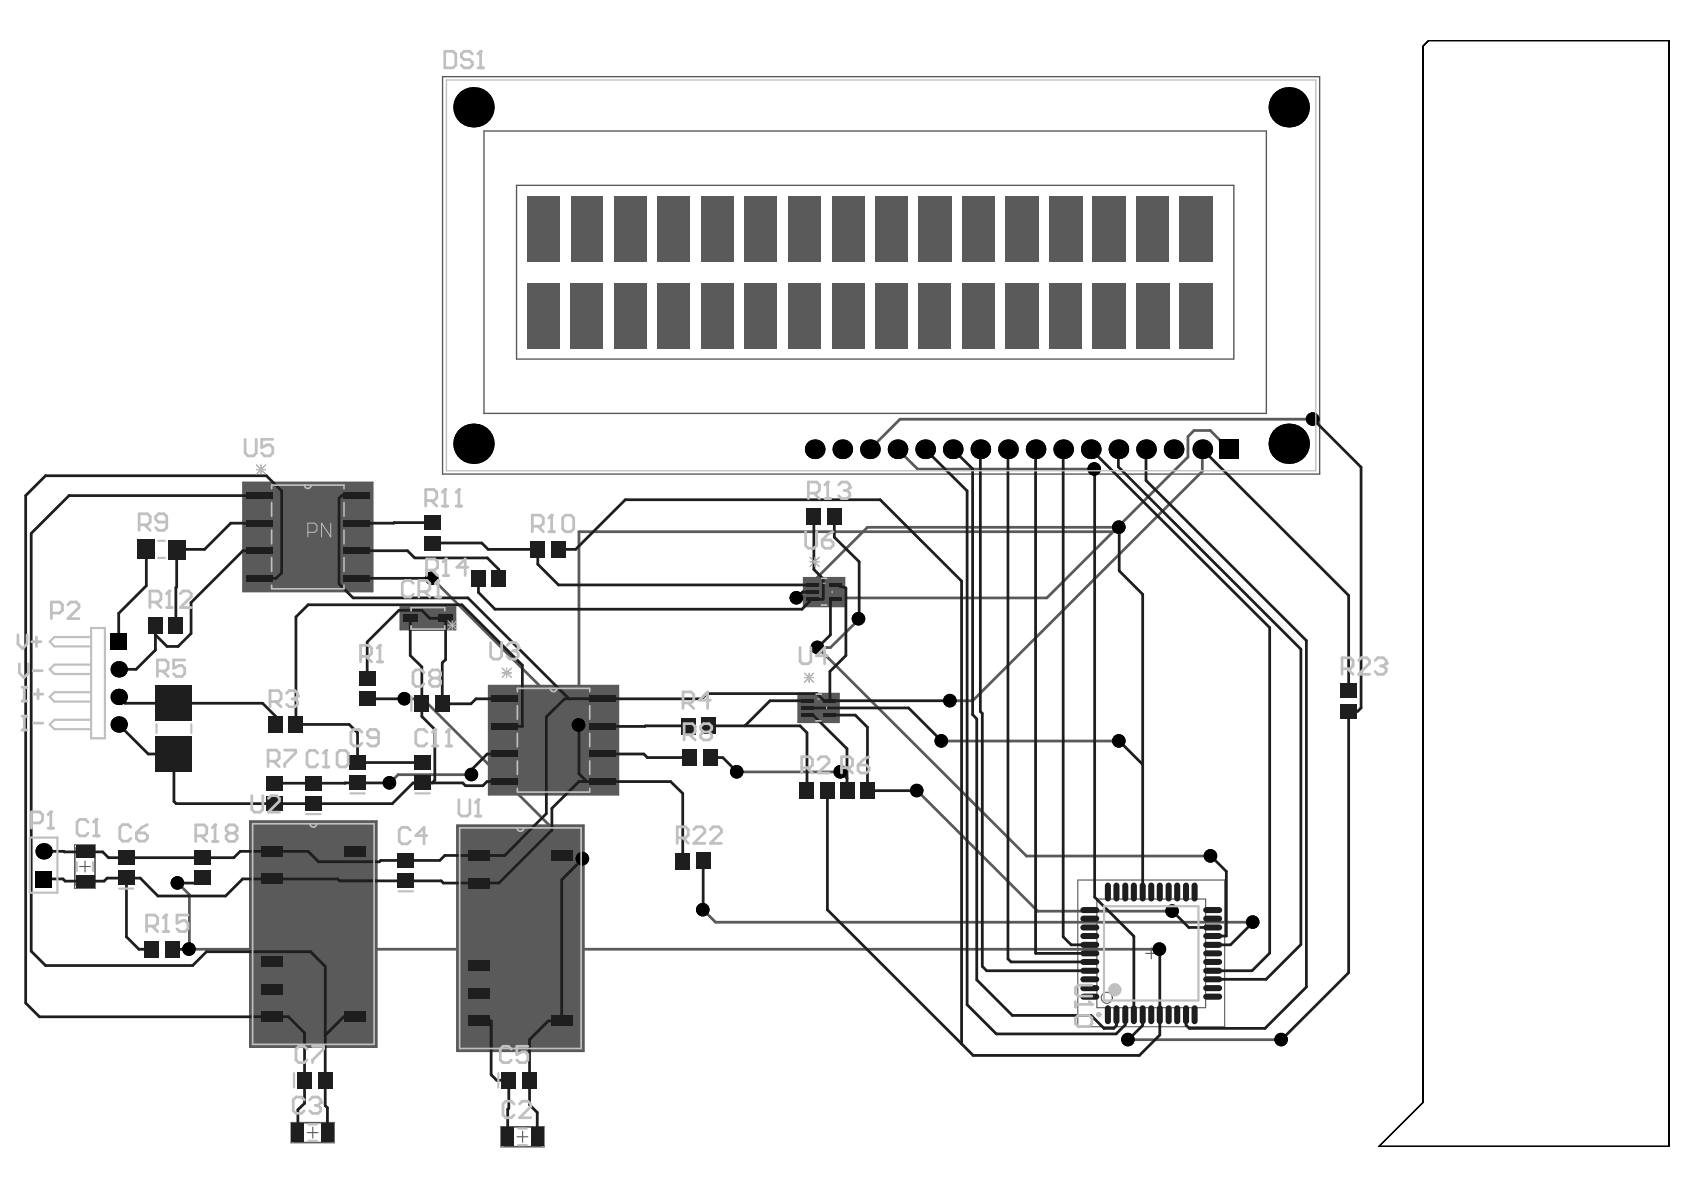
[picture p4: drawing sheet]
<svg xmlns="http://www.w3.org/2000/svg" width="297mm" height="210mm" viewBox="0 0 297 210" stroke-linecap="round" stroke-linejoin="round" font-family="sans-serif">
<g fill="#5a5a5a">
<path d="M141.8 101.9h7.2v5.1h-7.2z"/>
<path d="M42.9 85.1h22.8v19.2h-22.8z"/>
<path d="M70.6 107.1h1.7v-.1l8.1 .1v4h-1.7v.1l-8.1-.1z"/>
<path d="M140.8 122.3h7.2v5.1h-7.2z"/>
<path d="M44.1 144.8h22.4v39.9h-22.4z"/>
<path d="M86.2 120.9h22.9v19.3h-22.9z"/>
<path d="M80.6 145.5h22.4v39.9h-22.4z"/>
</g>
<path d="M251 8.1l1-.9h42.4v195h-51.2l7.8-7.8z" fill="none" stroke="#000" stroke-width=".18"/>
<path d="M42.9 85.1h22.8v19.2h-22.8zM70.6 107.1h1.7v-.1l8.1 .1v4h-1.7v.1l-8.1-.1zM141.8 101.9h7.2v5.1h-7.2zM86.2 120.9h22.9v19.3h-22.9zM140.8 122.3h7.2v5.1h-7.2zM44.1 144.8h22.4v39.9h-22.4zM80.6 145.5h22.4v39.9h-22.4z" fill="none" stroke="#5a5a5a" stroke-width=".29"/>
<g fill="none" stroke="#5a5a5a" stroke-width=".19">
<path d="M13.1 149h3.7v7.7h-3.7zM13.2 149.6h3.5v6.5h-3.5zM14 152.8h1.9M15 151.9v1.9M190.1 155.2h25.9v25.9h-25.9zM193.5 158.6h19.2v19.1h-19.2zM202.1 168.2h1.9M203.1 167.2v1.9M51.3 198h7.7v3.6h-7.7zM51.9 198.1h6.5v3.4h-6.5zM54.2 199.8h1.9M55.2 198.8v2"/>
<path d="M88.3 198.7h7.7v3.6h-7.7zM88.9 198.8h6.5v3.4h-6.5zM92.2 199.5v2M91.2 200.5h1.9"/>
<circle cx="195.2" cy="176" r=".97"/>
</g>
<g fill="none" stroke="#5a5a5a" stroke-width=".18">
<path d="M45.2 82l1.6 1.7M45.2 82.8h1.6M46 82v1.7M46.8 82l-1.6 1.7M53.7 85.6a.58 .58 0 0 0 .6 .6 .58 .58 0 0 0 .6-.6M142.9 98.3l1.6 1.6M142.9 99.1h1.6M143.7 98.3v1.6M144.5 98.3l-1.6 1.6M72.8 107.5h5.4v3.2h-5.4zM72.8 108.4h-1v1.3h1M77.4 107.5l.8 .7"/>
<path d="M78.2 108.4h1v1.3h-1M78.2 109.9l-.8 .8M88.6 117.9l1.6 1.6M88.6 118.7h1.6M89.4 117.9v1.6M90.2 117.9l-1.6 1.6M141.9 118.7l1.6 1.6M141.9 119.5h1.6M142.7 118.7v1.6M143.5 118.7l-1.6 1.6M97.1 121.4a.58 .58 0 0 0 .5 .6 .58 .58 0 0 0 .6-.6M54.7 145.3a.58 .58 0 0 0 .6 .6 .58 .58 0 0 0 .6-.6"/>
<path d="M91.2 146a.58 .58 0 0 0 .6 .6 .58 .58 0 0 0 .6-.6"/>
</g>
<g fill="#5a5a5a">
<path d="M100.7 49.9h5.7v11.5h-5.7z"/>
<path d="M100.7 34.6h5.6v11.5h-5.6z"/>
<path d="M116 49.9h5.7v11.5h-5.7z"/>
<path d="M116 34.6h5.7v11.5h-5.7z"/>
<path d="M131.4 50h5.6v11.4h-5.6z"/>
<path d="M131.4 34.5h5.6v11.6h-5.6z"/>
<path d="M146.7 49.9h5.8v11.5h-5.8z"/>
<path d="M146.7 34.6h5.8v11.5h-5.8z"/>
<path d="M162 49.9h5.8v11.5h-5.8z"/>
<path d="M162 34.5h5.9v11.6h-5.9z"/>
<path d="M177.4 49.9h5.8v11.5h-5.8z"/>
<path d="M177.4 34.5h5.8v11.6h-5.8z"/>
<path d="M192.7 49.9h5.9v11.5h-5.9z"/>
<path d="M192.7 34.6h5.9v11.5h-5.9z"/>
<path d="M208 49.9h5.9v11.5h-5.9z"/>
<path d="M208 34.6h5.9v11.5h-5.9z"/>
<path d="M139 49.9h5.8v11.5h-5.8z"/>
<path d="M123.7 49.9h5.7v11.5h-5.7z"/>
<path d="M108.4 49.9h5.6v11.5h-5.6z"/>
<path d="M93 49.9h5.7v11.5h-5.7z"/>
<path d="M139 34.6h5.8v11.5h-5.8z"/>
<path d="M123.7 34.6h5.7v11.5h-5.7z"/>
<path d="M108.4 34.6h5.6v11.5h-5.6z"/>
<path d="M93 34.6h5.8v11.5h-5.8z"/>
<path d="M200.4 49.9h5.8v11.5h-5.8z"/>
<path d="M185 49.9h5.8v11.5h-5.8z"/>
<path d="M169.7 49.9h5.8v11.5h-5.8z"/>
<path d="M154.4 49.9h5.7v11.5h-5.7z"/>
<path d="M200.4 34.6h5.8v11.5h-5.8z"/>
<path d="M185 34.6h5.9v11.5h-5.9z"/>
<path d="M169.7 34.6h5.8v11.5h-5.8z"/>
<path d="M154.4 34.6h5.7v11.5h-5.7z"/>
</g>
<path d="M251 8.1l1-.9h42.4v195h-51.2l7.8-7.8z" fill="none" stroke="#000" stroke-width=".18"/>
<path d="M78.1 13.5h154.7v70.1h-154.7zM85.4 23.1h138v49.8h-138zM91.1 32.7h126.5v30.6h-126.5z" fill="none" stroke="#5a5a5a" stroke-width=".24"/>
<g fill="none" stroke="#5a5a5a" stroke-width=".49">
<path d="M158.3 79.2l3.6 3.5h31.2M212.1 79.2v3.9l-40.5 40.5h-4M216.8 79.2l-3.3-3.3h-2.9l-1.1 1.1v3.6l-24.8 24.9h-44.2l12.5-12.5h44.4l-.8 .8h-94.5v34.1l-25.9-25.9M231.6 73.9h-72.8l-5.4 5.3M151.5 109.2l-5 5h-2.3l36.9 36.8h32.5M71.4 123.3h3.2l28.2 28.2M83.2 136.6h-13l-1.4 1.5M130 136.2h18.3M161.8 139.5l21.3 21.2h23.7M166.1 130.7h31.3M31.4 155.8l2 2v9.6h171.2M124 160.5l2.2 2.2h94.8"/>
<path d="M199 183.4h27.1"/>
</g>
<g fill="#000">
<circle cx="83.5" cy="18.9" r="3.6"/>
<circle cx="227.3" cy="18.9" r="3.6"/>
<circle cx="83.5" cy="78.3" r="3.6"/>
<circle cx="143.7" cy="79.2" r="1.73"/>
<circle cx="148.6" cy="79.2" r="1.73"/>
<circle cx="153.4" cy="79.2" r="1.73"/>
<circle cx="158.3" cy="79.2" r="1.73"/>
<circle cx="163.2" cy="79.2" r="1.73"/>
<circle cx="168.1" cy="79.2" r="1.73"/>
<circle cx="172.9" cy="79.2" r="1.73"/>
<circle cx="177.8" cy="79.2" r="1.73"/>
<circle cx="182.7" cy="79.2" r="1.73"/>
<circle cx="187.5" cy="79.2" r="1.73"/>
<circle cx="192.4" cy="79.2" r="1.73"/>
<circle cx="197.3" cy="79.2" r="1.73"/>
<circle cx="202.1" cy="79.2" r="1.73"/>
<circle cx="207" cy="79.2" r="1.73"/>
<circle cx="212.1" cy="79.2" r="1.73"/>
<circle cx="227.3" cy="78.3" r="3.6"/>
<circle cx="231.5" cy="73.9" r="1.19"/>
<circle cx="193" cy="82.7" r="1.19"/>
<circle cx="197.3" cy="93" r="1.19"/>
<circle cx="20.9" cy="118.1" r="1.44"/>
<circle cx="76.1" cy="102" r="1.19"/>
<circle cx="140.5" cy="105.4" r="1.19"/>
<circle cx="144.2" cy="114.2" r="1.19"/>
<circle cx="151.4" cy="109.1" r="1.19"/>
<circle cx="20.9" cy="122.9" r="1.44"/>
<circle cx="20.9" cy="127.8" r="1.44"/>
<circle cx="68.7" cy="138.1" r="1.19"/>
<circle cx="71.3" cy="123.2" r="1.19"/>
<circle cx="83.2" cy="136.6" r="1.19"/>
<circle cx="102" cy="127.9" r="1.19"/>
<circle cx="129.9" cy="136.1" r="1.19"/>
<circle cx="148.2" cy="136.1" r="1.19"/>
<circle cx="161.7" cy="139.4" r="1.19"/>
<circle cx="166" cy="130.7" r="1.19"/>
<circle cx="167.5" cy="123.6" r="1.19"/>
<circle cx="197.3" cy="130.7" r="1.19"/>
<circle cx="7.7" cy="150.2" r="1.44"/>
<circle cx="31.3" cy="155.7" r="1.19"/>
<circle cx="102.7" cy="151.5" r="1.19"/>
<circle cx="213.5" cy="151" r="1.19"/>
<circle cx="33.3" cy="167.4" r="1.19"/>
<circle cx="124" cy="160.5" r="1.19"/>
<circle cx="204.5" cy="167.4" r="1.19"/>
<circle cx="206.7" cy="160.7" r="1.19"/>
<circle cx="221" cy="162.6" r="1.19"/>
<circle cx="199" cy="183.4" r="1.19"/>
<circle cx="226" cy="183.4" r="1.19"/>
</g>
<g fill="#000">
<path d="M215 77.5h3.5v3.5h-3.5z" fill-rule="evenodd"/>
<path d="M215 77.5h3.5v3.5h-3.5z" fill-rule="evenodd"/>
<path d="M19.5 111.7h2.9v3h-2.9z" fill-rule="evenodd"/>
<path d="M19.5 111.7h2.9v3h-2.9z" fill-rule="evenodd"/>
<path d="M6.2 153.6h3v2.9h-3z" fill-rule="evenodd"/>
<path d="M6.2 153.6h3v2.9h-3z" fill-rule="evenodd"/>
</g>
<g fill="none" stroke="#1e1e1e" stroke-width=".49">
<path d="M163.2 79.2l7.4 7.4v90.6l5.1 5.2h21.2l1.6-1.6v-1.8M168.1 79.2l3.5 3.5v43.3l.7 .8v46l6.3 6.3h13.9l2.2 2.3h1.7l.5-.5v-1.9M172.9 79.2v46.3l.4 .3v44.7l.7 .7h18.3M177.8 79.2v89.9l.5 .6h14M182.7 79.2v88.9l9.6 .1M187.5 79.2v86l1.4 1.5h3.4M192.4 79.2l31.6 31.5v57.4l-3.2 3.1h-6.9M197.3 79.2v3.2l32.2 32.1v52.1l-6.2 6.1h-9.4M202.1 79.2v5.5l28.3 28.3v61.1l-7.3 7.3h-13.3l-.6-.6v-1.8M212.1 79.2l25.8 25.8v16.9M231.6 73.9l8.5 8.5v42.5l-.6 .6h-1.6v46.1l-11.8 11.8M25.8 96.9v6.4l-4.9 4.9v5"/>
<path d="M45.7 87.4h-33.5l-6.7 6.7v73.7l2.5 2.5h26l2.4-2.4h18.4l2.6 2.6v24.5l.4 .4v4.4M45.7 92.3h-5l-4.6 4.6h-4.9l-.2 13.4M45.7 97.1h-2.8l-9.2 9.2v5.4l-2.3 2.3h-1.9l-2.1-2M62.9 97.1h9l1.2 1.3h12.9l2 2.1v1.5M62.9 87.4h-2.6l-.5 .5v15.1l2.5 2.5h20.2l17.9 17.8M76.2 92.2l-13.3 .1M76.2 95.8h8.8l1.1 1.1h8.8v2.6l3.6 3.7h44.9M98.5 96.9h3l8.8-8.8h44.9l14.4 14.4v81.6M143.6 91.1v9.4l1.6 1.6v3.6h-2.4v.3l-1.3 1.5h-54.2l-2.9-3v-2.5M147.2 91.1v3.7l4.3 4.3v10.1M193.1 82.7v75.5l6.9 7v13.8M197.4 93v7.7l4.2 4.1v52.6"/>
<path d="M27.4 110.3v4.4l-3.4 3.4h-3.1M45.7 102h3l1-1v-14.4l-2.7-2.7h-39l-3.5 3.5v89.5l2.5 2.5h43.9l2.8 2.8v12.4l-1.2 1.1v4.1M62.9 102h13.3M64.8 119.7v-6.5l5.6-5.5h4l1.4 1.4h2.8v7.3l-.6 .5v7.2h5.1l.9-.8h5.1M72.4 109.1v6.5l2 2v8.8l2.3 2.3v8.9l-.5 .5M143.4 104.4h-1.8l-1.1 1.1M147.4 105.7h-.9v6.3l-2.3 2.2M147.4 103.2l1.8 .5v11.9l-2.8 2.9v5.1M20.9 122.9l1.2 1.1h24.2l2.3 2.3v1.5M20.9 127.8l5.3 5.2h4.5v8.4l.4 .4h38.1l3.7-3.7h8.7l.5 .5h3.1l.7-.7h3.2M64.8 123.3h6.6M68.8 138.1l-20.3 .1"/>
<path d="M89.1 128.1h3v-10.8l-10.6-10.6h-27.2l-2.1 2.1v19h9.4l1.5 1.5v5.2h11.4M89.1 133h-3.1l-2.8 2.7v.9M102.1 127.9v8.6l1.4 1.4M106.2 133h7.4l.6 .6h7.4M121.4 128l-15.2 .1M125 128h16.1l1.2 1.3v10.2M125.2 133.6h2.3l2.5 2.6M142.4 123.6h-6.6l-4.4 4.4M142.4 126.1h1l6 6v7.4M142.4 124.9h17.9l5.8 5.8M145.9 139.5v21l23.7 23.6M146.4 126.1h4.5l2.1 2.2v11.2h8.8"/>
<path d="M148.3 136.2l1.1 1.1M167.6 123.6h-22.2l-1.3-1.3h-19.4l-.9 1h-24.2l-3.2 3.1v17.1l-7.4 7.4h-10.5l-.9 .9h-10.4l-.3 .2h-10.7l-1.9-1.8h-11.9l-1.2 1.1h-22.1l-1-1-10.4-.1M197.4 130.7l4.2 4.1M22.3 154.9v10.3l2.2 2.2h2.3M35.7 154.9v.9h-4.3M102.8 151.5l-3.7 3.7v24.9h-2.4l-3.3 3.3v11.5l1.4 1.3v4.3M120.4 151.9v-11.9l-2.1-2.1h-16.2l-4.8 4.7v3.8l-9.3 9.4h-9.8l-.4-.4h-17.9l-.3-.4h-16.8l-3 3h-11.9l-3.2-3.1h-5.8l-.5 .5h-6.9l-.4-.4h-3.4M124 151.9v8.6M213.6 151l2.7 2.7v11.4h-2.4M30.4 167.4h3M62.6 179.4h-2l-3.2 3.2M201.6 179v1.9l-2.6 2.5"/>
<path d="M204.6 167.4v15.2l-3.6 3.6h-29.3l-2.1-2.1M206.8 160.7l2.9 2.9h4.2M221 162.7l-4 4h-3.1M84.5 180.1h2.1v9.5l1 .9h2.1v5l-.1 .2v4.8"/>
</g>
<g fill="#1e1e1e">
<path d="M71 108.4h2.6v1.3h-2.6z" fill-rule="evenodd"/>
<path d="M141.3 124.5h2.2v.7h-2.2z" fill-rule="evenodd"/>
<path d="M141.3 123.3h2.2v.6h-2.2z" fill-rule="evenodd"/>
<path d="M145.3 123.3h2.2v.6h-2.2z" fill-rule="evenodd"/>
<path d="M47.3 126.4h2.6v2.9h-2.6z" fill-rule="evenodd"/>
<path d="M51.5 198.1h2.1v3.3h-2.1z" fill-rule="evenodd"/>
<path d="M63.3 118.4h2.9v2.5h-2.9z" fill-rule="evenodd"/>
<path d="M74.8 94.6h2.9v2.4h-2.9z" fill-rule="evenodd"/>
<path d="M83.1 100.6h2.6v2.9h-2.6z" fill-rule="evenodd"/>
<path d="M86.7 100.6h2.6v2.8h-2.6z" fill-rule="evenodd"/>
<path d="M141.3 125.8h2.2v.7h-2.2z" fill-rule="evenodd"/>
<path d="M145.3 125.8h2.2v.7h-2.2z" fill-rule="evenodd"/>
</g>
<path d="M196.9 177.8v2.3M200 177.8v2.3M201.6 177.8v2.3M204.6 177.8v2.3M207.6 177.8v2.3M209.2 177.8v2.3" fill="none" stroke="#1e1e1e" stroke-width="1.1"/>
<g fill="#1e1e1e">
<path d="M63.3 122.1h2.9v2.4h-2.9z" fill-rule="evenodd"/>
<path d="M74.8 90.9h2.9v2.5h-2.9z" fill-rule="evenodd"/>
<path d="M141.1 138.1h2.5v2.8h-2.5z" fill-rule="evenodd"/>
<path d="M144.7 138h2.5v2.9h-2.5z" fill-rule="evenodd"/>
</g>
<path d="M196.9 156.2v2.3M200 156.2v2.3M201.6 156.2v2.3M204.6 156.2v2.3M207.6 156.2v2.3M209.2 156.2v2.3" fill="none" stroke="#1e1e1e" stroke-width="1.1"/>
<g fill="#1e1e1e">
<path d="M13.4 154.4h3.3v2.1h-3.3z" fill-rule="evenodd"/>
<path d="M29.2 166h2.5v2.9h-2.5z" fill-rule="evenodd"/>
<path d="M25.5 166h2.5v2.8h-2.5z" fill-rule="evenodd"/>
<path d="M20.9 150.1h2.9v2.5h-2.9z" fill-rule="evenodd"/>
<path d="M34.3 150.1h2.9v2.5h-2.9z" fill-rule="evenodd"/>
<path d="M43.3 101.4h4.8v1.2h-4.8z" fill-rule="evenodd"/>
<path d="M43.3 96.6h4.8v1.1h-4.8z" fill-rule="evenodd"/>
<path d="M43.3 91.7h4.8v1.2h-4.8z" fill-rule="evenodd"/>
<path d="M56.1 189.1h2.5v2.9h-2.5z" fill-rule="evenodd"/>
<path d="M52.4 189.1h2.6v2.9h-2.6z" fill-rule="evenodd"/>
<path d="M70.1 154.1h2.9v2.5h-2.9z" fill-rule="evenodd"/>
<path d="M70.1 150.6h2.9v2.4h-2.9z" fill-rule="evenodd"/>
<path d="M73.1 122.7h2.6v2.9h-2.6z" fill-rule="evenodd"/>
<path d="M76.7 122.7h2.6v2.9h-2.6z" fill-rule="evenodd"/>
<path d="M77.3 108.4h2.6v1.3h-2.6z" fill-rule="evenodd"/>
<path d="M92.1 189.1h2.6v2.9h-2.6z" fill-rule="evenodd"/>
<path d="M88.5 189.1h2.5v2.9h-2.5z" fill-rule="evenodd"/>
<path d="M82.6 174.3h3.8v1.8h-3.8z" fill-rule="evenodd"/>
<path d="M82.6 169.4h3.8v1.9h-3.8z" fill-rule="evenodd"/>
<path d="M82.6 154.8h3.8v1.9h-3.8z" fill-rule="evenodd"/>
<path d="M82.6 150h3.8v1.8h-3.8z" fill-rule="evenodd"/>
<path d="M86.7 132.4h4.7v1.2h-4.7z" fill-rule="evenodd"/>
<path d="M86.7 127.5h4.7v1.2h-4.7z" fill-rule="evenodd"/>
<path d="M86.7 122.7h4.7v1.2h-4.7z" fill-rule="evenodd"/>
<path d="M97.2 150h3.8v1.8h-3.8z" fill-rule="evenodd"/>
<path d="M103.9 132.4h4.7v1.2h-4.7z" fill-rule="evenodd"/>
<path d="M103.9 127.5h4.7v1.2h-4.7z" fill-rule="evenodd"/>
<path d="M103.9 122.7h4.7v1.2h-4.7z" fill-rule="evenodd"/>
<path d="M97.2 95.4h2.5v2.9h-2.5z" fill-rule="evenodd"/>
<path d="M122.8 150.4h2.5v2.9h-2.5z" fill-rule="evenodd"/>
<path d="M119.2 150.5h2.5v2.8h-2.5z" fill-rule="evenodd"/>
<path d="M120.1 126.6h2.6v2.9h-2.6z" fill-rule="evenodd"/>
<path d="M123.7 126.6h2.6v2.8h-2.6z" fill-rule="evenodd"/>
<path d="M146.2 105.4h2.3v.6h-2.3z" fill-rule="evenodd"/>
</g>
<g fill="none" stroke="#1e1e1e" stroke-width="1.1">
<path d="M191.1 174.3h2.3M191.1 175.8h2.3M191.1 171.2h2.3M191.1 166.7h2.3M191.1 168.2h2.3M191.1 163.6h2.3M191.1 160.5h2.3M212.8 174.3h2.2M212.8 175.8h2.2M212.8 171.2h2.2M212.8 166.7h2.2M212.8 168.2h2.2"/>
<path d="M212.8 163.6h2.2M212.8 160.5h2.2"/>
</g>
<g fill="#1e1e1e">
<path d="M13.4 149.2h3.3v2.1h-3.3z" fill-rule="evenodd"/>
<path d="M24.3 95.2h3v3.4h-3z" fill-rule="evenodd"/>
<path d="M29.7 95.2h3v3.5h-3z" fill-rule="evenodd"/>
<path d="M43.3 86.8h4.8v1.2h-4.8z" fill-rule="evenodd"/>
<path d="M56.7 198.2h2.1v3.2h-2.1z" fill-rule="evenodd"/>
<path d="M53.8 140.5h2.9v2.5h-2.9z" fill-rule="evenodd"/>
<path d="M50.9 126.3h2.6v2.9h-2.6z" fill-rule="evenodd"/>
<path d="M53.8 136.9h2.9v2.5h-2.9z" fill-rule="evenodd"/>
<path d="M73 136.8h3v2.5h-3z" fill-rule="evenodd"/>
<path d="M73 133.3h3v2.5h-3z" fill-rule="evenodd"/>
<path d="M82.6 179.2h3.8v1.8h-3.8z" fill-rule="evenodd"/>
<path d="M86.7 137.3h4.7v1.1h-4.7z" fill-rule="evenodd"/>
<path d="M97.2 179.2h3.8v1.8h-3.8z" fill-rule="evenodd"/>
<path d="M103.9 137.3h4.7v1.1h-4.7z" fill-rule="evenodd"/>
<path d="M120.4 132.2h2.5v2.9h-2.5z" fill-rule="evenodd"/>
<path d="M124 132.2h2.5v2.8h-2.5z" fill-rule="evenodd"/>
<path d="M146.2 102.8h2.3v.7h-2.3z" fill-rule="evenodd"/>
<path d="M145.9 89.6h2.5v2.9h-2.5z" fill-rule="evenodd"/>
</g>
<g fill="none" stroke="#1e1e1e" stroke-width="1.1">
<path d="M191.1 172.7h2.3M191.1 162h2.3M191.1 165.1h2.3M191.1 169.7h2.3M195.4 177.8v2.3M198.5 177.8v2.3M203.1 177.8v2.3M206.1 177.8v2.3M210.7 177.8v2.3M212.8 172.7h2.2M212.8 162h2.2M212.8 165.1h2.2"/>
<path d="M212.8 169.7h2.2"/>
</g>
<g fill="#1e1e1e">
<path d="M236.4 120.6h2.9v2.5h-2.9z" fill-rule="evenodd"/>
<path d="M20.9 153.6h2.9v2.5h-2.9z" fill-rule="evenodd"/>
<path d="M29.8 108.8h2.5v2.9h-2.5z" fill-rule="evenodd"/>
<path d="M26.2 108.9h2.5v2.8h-2.5z" fill-rule="evenodd"/>
<path d="M34.3 153.6h2.9v2.5h-2.9z" fill-rule="evenodd"/>
<path d="M88.5 198.9h2.1v3.2h-2.1z" fill-rule="evenodd"/>
<path d="M148.1 138.1h2.6v2.8h-2.6z" fill-rule="evenodd"/>
<path d="M151.7 138h2.6v2.9h-2.6z" fill-rule="evenodd"/>
</g>
<path d="M195.4 156.2v2.3M198.5 156.2v2.3M203.1 156.2v2.3M206.1 156.2v2.3M210.7 156.2v2.3" fill="none" stroke="#1e1e1e" stroke-width="1.1"/>
<g fill="#1e1e1e">
<path d="M236.4 124.2h2.9v2.5h-2.9z" fill-rule="evenodd"/>
<path d="M46.1 178.4h3.8v1.9h-3.8z" fill-rule="evenodd"/>
<path d="M60.7 178.4h3.8v1.9h-3.8z" fill-rule="evenodd"/>
<path d="M46.1 173.6h3.8v1.8h-3.8z" fill-rule="evenodd"/>
<path d="M46.1 154.1h3.8v1.9h-3.8z" fill-rule="evenodd"/>
<path d="M60.5 101.4h4.8v1.2h-4.8z" fill-rule="evenodd"/>
<path d="M60.5 96.6h4.8v1.1h-4.8z" fill-rule="evenodd"/>
<path d="M60.5 91.7h4.8v1.2h-4.8z" fill-rule="evenodd"/>
<path d="M142.2 104.1h2.3v.7h-2.3z" fill-rule="evenodd"/>
<path d="M142.2 105.4h2.3v.6h-2.3z" fill-rule="evenodd"/>
<path d="M93.6 95.5h2.5v2.9h-2.5z" fill-rule="evenodd"/>
<path d="M46.1 168.7h3.8v1.9h-3.8z" fill-rule="evenodd"/>
<path d="M46.1 149.2h3.8v1.9h-3.8z" fill-rule="evenodd"/>
<path d="M60.7 149.2h3.8v1.9h-3.8z" fill-rule="evenodd"/>
<path d="M47 140.5h2.9v2.5h-2.9z" fill-rule="evenodd"/>
<path d="M47 136.9h2.9v2.5h-2.9z" fill-rule="evenodd"/>
<path d="M27.4 129.9h6.5v6.2h-6.5z" fill-rule="evenodd"/>
<path d="M61.6 136.8h2.9v2.5h-2.9z" fill-rule="evenodd"/>
<path d="M61.6 133.3h2.9v2.5h-2.9z" fill-rule="evenodd"/>
<path d="M60.5 86.8h4.8v1.2h-4.8z" fill-rule="evenodd"/>
<path d="M142.2 102.8h2.3v.7h-2.3z" fill-rule="evenodd"/>
<path d="M142.3 89.7h2.5v2.8h-2.5z" fill-rule="evenodd"/>
<path d="M27.4 120.9h6.5v6.3h-6.5z" fill-rule="evenodd"/>
<path d="M93.7 198.9h2.1v3.3h-2.1z" fill-rule="evenodd"/>
</g>
<path d="M251 8.1l1-.9h42.4v195h-51.2l7.8-7.8z" fill="none" stroke="#000" stroke-width=".18"/>
<g fill="none" stroke="#c0c0c0" stroke-width=".39">
<path d="M27.9 98.4h1.2M27.9 95.4h1.2M16.1 117.2h-6.5l-.8 .9 .8 .8h6.5M16.1 112.4h-6.5l-.8 .8 .8 .8h6.5M16.1 110.8h2.4v19.4h-2.4zM16.1 127h-6.5l-.8 .8 .8 .8h6.5M16.1 122.1h-6.5l-.8 .8 .8 .9h6.5M27.6 127.7v1.6M33.7 127.7v1.6M61.8 140h2.5M72.6 122.9v2.5M73.2 140h2.6"/>
<path d="M5.3 147.7h4.8v9.8h-4.8zM13.5 152.1v1.5M16.4 152.1v1.5M21 156.7h2.5M54 143.6h2.5M70.3 157.2h2.6M194.7 159.8h16.7v16.7h-16.7zM51.9 189.3v2.5M54.4 198.3h1.5M87.9 189.3v2.5M91.4 199.1h1.5M54.4 201.2h1.5"/>
<path d="M91.4 202h1.5"/>
</g>
<g fill="none" stroke="#c0c0c0" stroke-width=".29">
<path d="M47.9 86.2v-.6h12.8v.6M47.9 88.6v2.5M47.9 93.5v2.4M47.9 98.4v2.4M60.7 88.6v2.5M60.7 93.5v2.4M60.7 98.4v2.4M47.9 103.2v.7h12.8v-.7M72.5 107.8v-.6h6v.6M72.5 110.4v.6h6v-.6M144.9 106.7h.9M144.9 102h.9"/>
<path d="M91.3 122v-.6h12.7v.6M91.3 124.5v2.4M91.3 129.3v2.4M91.3 134.2v2.4M91.3 139.1v.6h12.7v-.6M104 124.5v2.4M104 129.3v2.4M104 134.2v2.4M143.9 127.2h.9M143.9 122.4h1M44.6 145.3h21.4v38.9h-21.4zM81.1 146h21.4v38.9h-21.4z"/>
</g>
<path d="M54.3 93.9h1.2l.4-.4v-.8l-.4-.4h-1.2v2.4M58.3 92.3v2.4l-1.6-2.4v2.4M79 109.5l1.6 1.6M79 110.3h1.6M79.8 109.5v1.6M80.6 109.5l-1.6 1.6M141.9 118.7l1.6 1.6M141.9 119.5h1.6M142.7 118.7v1.6M143.5 118.7l-1.6 1.6M146.8 104.2v.4M145.8 124.7v.3" fill="none" stroke="#c0c0c0" stroke-width=".18"/>
<path d="M78.7 14.1h153.4v68.9h-153.4z" fill="none" stroke="#c0c0c0" stroke-width=".24"/>
<path d="M5.6 145.2h1.4l.5-.5v-1l-.5-.5h-1.4v2.9M8.5 146.1h.9M9 143.2v2.9" fill="none" stroke="#c0c0c0" stroke-width=".49"/>
<circle cx="9" cy="143.2" r=".24" fill="#c0c0c0"/>
<g fill="none" stroke="#c0c0c0" stroke-width=".49">
<path d="M3.2 112v1.6l.8 .8 .8-.8v-1.6M3.4 117.1v1.6l.8 .8 .8-.8v-1.6M5.6 113.2h1.6M5.8 118.3h1.7M6.4 112.4v1.6M27.8 118.4h1.4l.5-.5v-1l-.5-.5h-1.4v2.9M28.7 118.4l1 .9M32.6 116.4h-2v1.5l1-.5h.5l.5 .5v.9l-.5 .5h-1l-.5-.5M3.9 126.3h.8M3.9 128.8h.8M3.9 121.2h.8M3.9 123.7h.8"/>
<path d="M4.3 121.2v2.5M4.3 126.3v2.5M5.9 127.5h1.6M5.9 122.4h1.6M6.7 121.6v1.7M9 143.2l-.5 .5M23.1 145.9l-.5-.5h-1l-.5 .5v2l.5 .5h1l.5-.5M24.1 146.9h1.4l.5 .5v.5l-.5 .5h-1l-.4-.5zM26 145.4l-1 .5-.9 1M34.5 147.4h1.5l.5-.4v-1l-.5-.5h-1.5v2.9M35.5 147.4l1 1M37.4 148.4h1"/>
<path d="M37.9 145.5v2.9"/>
</g>
<circle cx="37.9" cy="145.5" r=".24" fill="#c0c0c0"/>
<path d="M37.9 145.5l-.5 .5M40.4 147l-.5-.5v-.5l.5-.5h.9l.5 .5v.5l-.5 .5M40.4 147l-.5 .4v.5l.5 .5h.9l.5-.5v-.5l-.5-.4M40.4 147h.9M53.7 194l-.5-.5h-1l-.5 .5v1.9l.5 .5h1l.5-.5M54.6 194l.5-.5h1l.5 .5v.5" fill="none" stroke="#c0c0c0" stroke-width=".49"/>
<path d="M45.2 82l1.6 1.7M45.2 82.8h1.6M46 82v1.7M46.8 82l-1.6 1.7" fill="none" stroke="#c0c0c0" stroke-width=".18"/>
<circle cx="56.6" cy="194.5" r=".24" fill="#c0c0c0"/>
<path d="M56.1 132.9l-.5-.5h-1l-.4 .5v1.9l.4 .5h1l.5-.5M57 135.3h1M57.5 132.4v2.9M55.6 195h.5M56.1 195l.5 .5v.4l-.5 .5h-1l-.5-.5M56.6 194.5l-.5 .5" fill="none" stroke="#c0c0c0" stroke-width=".49"/>
<circle cx="57.5" cy="132.4" r=".24" fill="#c0c0c0"/>
<g fill="none" stroke="#c0c0c0" stroke-width=".49">
<path d="M72.9 102.9l-.5-.5h-1l-.4 .5v1.9l.4 .5h1l.5-.5M73.9 104.3h1.4l.5-.4v-1l-.5-.5h-1.4v2.9M74.8 118.6l-.5-.4h-1l-.4 .4v2l.4 .5h1l.5-.5M74.8 104.3l1 1M76.3 119.6l-.5-.5v-.5l.5-.4h.9l.5 .4v.5l-.5 .5M76.3 119.6l-.5 .5v.5l.5 .5h.9l.5-.5v-.5l-.5-.5M76.3 119.6h.9M76.8 105.3h1M77.3 102.4v2.9M57.5 132.4l-.5 .5M59.5 132.9l.4-.5h1l.5 .5v1.9l-.5 .5h-1l-.4-.5zM72.4 146.4l-.5-.5h-1l-.5 .5v2l.5 .5h1l.5-.5"/>
<path d="M75.3 147.4h-2l1.5-1.5v3"/>
</g>
<circle cx="77.3" cy="102.4" r=".24" fill="#c0c0c0"/>
<path d="M77.3 102.4l-.5 .5M80.9 141.1v2.4l.5 .4h1l.5-.4v-2.4M83.9 143.9h.9M84.3 141.1v2.8M90.7 194.7l-.5-.5h-1l-.5 .5v2l.5 .5h1l.5-.5M91.6 194.7l.5-.5h1l.5 .5v.5l-2 2h2" fill="none" stroke="#c0c0c0" stroke-width=".49"/>
<circle cx="84.3" cy="141.1" r=".24" fill="#c0c0c0"/>
<path d="M86.5 113.3v2.5l.5 .5h1l.5-.5v-2.5M89.5 113.8l.4-.5h1l.5 .5v.5M84.3 141.1l-.4 .5" fill="none" stroke="#c0c0c0" stroke-width=".49"/>
<circle cx="91.4" cy="114.3" r=".24" fill="#c0c0c0"/>
<g fill="none" stroke="#c0c0c0" stroke-width=".49">
<path d="M90.4 114.8h.5M90.9 114.8l.5 .5v.5l-.5 .5h-1l-.4-.5M91.4 114.3l-.5 .5M120.7 129.6h1.4l.5-.5v-1l-.5-.5h-1.4v2.9M121.6 129.6l1 .9M124.1 129.1l-.5-.5v-.5l.5-.5h1l.4 .5v.5l-.4 .5M124.1 129.1l-.5 .5v.5l.5 .4h1l.4-.4v-.5l-.4-.5M124.1 129.1h1M148.4 135.4h1.5l.5-.5v-.9l-.5-.5h-1.5v2.9M149.4 135.4l1 1M151.4 134.9h1.4l.5 .5v.5l-.5 .5h-1l-.4-.5zM153.3 133.5l-1 .5-.9 .9"/>
<path d="M189.7 176.7v1M189.7 177.2h2.9M192.6 173.8h-2.4l-.5 .4v1l.5 .5h2.4"/>
</g>
<path d="M142.9 98.3l1.6 1.6M142.9 99.1h1.6M143.7 98.3v1.6M144.5 98.3l-1.6 1.6M88.6 117.9l1.6 1.6M88.6 118.7h1.6M89.4 117.9v1.6M90.2 117.9l-1.6 1.6" fill="none" stroke="#c0c0c0" stroke-width=".18"/>
<circle cx="192.6" cy="177.2" r=".24" fill="#c0c0c0"/>
<path d="M236.7 118h1.5l.5-.5v-1l-.5-.5h-1.5v2.9M237.7 118l1 .9M239.6 116.5l.5-.5h1l.5 .5v.5l-2 1.9h2M242.6 116.5l.4-.5h1l.5 .5v.5M189.7 179.6l.5-.5h1.9l.5 .5v1l-.5 .5h-1.9l-.5-.5zM192.1 176.7l.5 .5" fill="none" stroke="#c0c0c0" stroke-width=".49"/>
<circle cx="244.5" cy="117" r=".24" fill="#c0c0c0"/>
<g fill="none" stroke="#c0c0c0" stroke-width=".49">
<path d="M43.2 77.5v2.4l.5 .5h1l.5-.5v-2.4M48.1 77.5h-1.9v1.5l.9-.5h.5l.5 .5v.9l-.5 .5h-.9l-.5-.5M24.5 92.6h1.5l.5-.5v-1l-.5-.5h-1.5v2.9M25.5 92.6l1 .9M29.4 92.1h-1.4l-.5-.5v-.5l.5-.5h.9l.5 .5v2l-.5 .4h-.9l-.5-.4M9.1 108.1h1.4l.5-.4v-1l-.5-.5h-1.4v2.9M12 106.7l.5-.5h.9l.5 .5v.5l-1.9 1.9h1.9M243.5 117.5h.5M244 117.5l.5 .5v.5l-.5 .4h-1l-.4-.4M244.5 117l-.5 .5M120.5 124h1.4l.5-.5v-1l-.5-.4h-1.4v2.9M121.4 124l1 1"/>
<path d="M125.3 123.5h-1.9l1.4-1.4v2.9M15.5 145l-.5-.5h-.9l-.5 .5v2l.5 .4h.9l.5-.4M16.5 147.4h1M17 144.5v2.9M54.2 185l-.5-.4h-1l-.5 .4v2l.5 .4h1l.5-.4M55.1 184.6h2v.4l-2 2v.4M90.2 185l-.5-.4h-1l-.5 .4v2l.5 .4h1l.5-.4M93.1 184.6h-1.9v1.4l.9-.5h.5l.5 .5v1l-.5 .4h-1l-.4-.4"/>
</g>
<circle cx="17" cy="144.5" r=".24" fill="#c0c0c0"/>
<path d="M47.3 134.3h1.4l.5-.5v-1l-.5-.5h-1.4v2.9M48.3 134.3l.9 .9M50.2 132.3h2v.5l-2 1.9v.5M75.3 129.2l-.5-.5h-1l-.5 .5v1.9l.5 .5h1l.5-.5M76.3 131.6h.9M76.7 128.7v2.9M17 144.5l-.5 .5" fill="none" stroke="#c0c0c0" stroke-width=".49"/>
<circle cx="76.7" cy="128.7" r=".24" fill="#c0c0c0"/>
<path d="M76.7 128.7l-.4 .5M78.7 131.6h1M79.2 128.7v2.9" fill="none" stroke="#c0c0c0" stroke-width=".49"/>
<circle cx="79.2" cy="128.7" r=".24" fill="#c0c0c0"/>
<path d="M63.6 115.8h1.5l.4-.5v-1l-.4-.5h-1.5v2.9M64.6 115.8l.9 .9M66.5 116.7h1M67 113.8v2.9M63.8 129.2l-.4-.5h-1l-.5 .5v1.9l.5 .5h1l.4-.5M66.8 130.1h-1.5l-.5-.5v-.4l.5-.5h1l.5 .5v1.9l-.5 .5h-1l-.5-.5M79.2 128.7l-.5 .5" fill="none" stroke="#c0c0c0" stroke-width=".49"/>
<circle cx="67" cy="113.8" r=".24" fill="#c0c0c0"/>
<path d="M78.6 98.6v2.9M67 113.8l-.5 .5M75.2 100.6h1.5l.5-.5v-1l-.5-.5h-1.5v2.9M76.2 100.6l1 .9M78.2 101.5h.9" fill="none" stroke="#c0c0c0" stroke-width=".49"/>
<circle cx="78.6" cy="98.6" r=".24" fill="#c0c0c0"/>
<path d="M78.6 98.6l-.4 .5M26.4 106.2h1.5l.5-.5v-1l-.5-.5h-1.5v3M27.4 106.2l1 1M29.4 107.2h.9M29.9 104.2v3M82.5 100.1h-1.9l1.5-1.5v2.9" fill="none" stroke="#c0c0c0" stroke-width=".49"/>
<circle cx="29.9" cy="104.2" r=".24" fill="#c0c0c0"/>
<path d="M75.1 88.3h1.5l.4-.5v-1l-.4-.5h-1.5v3M76.1 88.3l.9 1M78 89.3h1M78.5 86.3v3M29.9 104.2l-.5 .5M31.8 104.7l.5-.5h1l.4 .5v.5l-1.9 2h1.9" fill="none" stroke="#c0c0c0" stroke-width=".49"/>
<circle cx="78.5" cy="86.3" r=".24" fill="#c0c0c0"/>
<path d="M78.5 86.3l-.5 .5M80.4 89.3h1M80.9 86.3v3" fill="none" stroke="#c0c0c0" stroke-width=".49"/>
<circle cx="80.9" cy="86.3" r=".24" fill="#c0c0c0"/>
<path d="M78.5 9.1h1.4l.5 .4v2l-.5 .5h-1.4zM83.3 9.5l-.5-.4h-.9l-.5 .4v.5l.5 .5h.9l.5 .5v.5l-.5 .5h-.9l-.5-.5M84.3 12h1M84.8 9.1v2.9M80.9 86.3l-.5 .5" fill="none" stroke="#c0c0c0" stroke-width=".49"/>
<circle cx="84.8" cy="9.1" r=".24" fill="#c0c0c0"/>
<g fill="none" stroke="#c0c0c0" stroke-width=".49">
<path d="M84.8 9.1l-.5 .4M142.1 93.8v2.4l.5 .5h1l.4-.5v-2.4M145 95.2h1.5l.5 .5v.5l-.5 .5h-1l-.5-.5zM147 93.8l-1 .5-1 .9M141.1 114.2v2.5l.5 .4h.9l.5-.4v-2.5M145.9 115.7h-1.9l1.5-1.5v2.9M47.6 123.8h1.5l.5-.5v-1l-.5-.5h-1.5v2.9M48.6 123.8l1 .9M50.5 122.3l.5-.5h1l.5 .5v.5M141.4 135.4h1.4l.5-.5v-.9l-.5-.5h-1.4v2.9M142.3 135.4l1 1M144.3 134l.5-.5h1l.4 .5v.5l-1.9 1.9h1.9"/>
<path d="M44.4 140.3v2.5l.5 .5h1l.5-.5v-2.5M47.3 140.8l.5-.5h1l.5 .5v.5l-2 2h2M119.5 147.8h1.4l.5-.5v-1l-.5-.5h-1.4v3M120.4 147.8l1 1M122.4 146.3l.5-.5h.9l.5 .5v.5l-1.9 2h1.9M125.3 146.3l.5-.5h1l.4 .5v.5l-1.9 2h1.9"/>
</g>
<circle cx="52.5" cy="122.8" r=".24" fill="#c0c0c0"/>
<path d="M93.9 92.8h1.4l.5-.5v-.9l-.5-.5h-1.4v2.9M94.9 92.8l.9 1M96.8 93.8h1M97.3 90.9v2.9M51.5 123.3h.5M52 123.3l.5 .5v.4l-.5 .5h-1l-.5-.5M52.5 122.8l-.5 .5" fill="none" stroke="#c0c0c0" stroke-width=".49"/>
<circle cx="97.3" cy="90.9" r=".24" fill="#c0c0c0"/>
<path d="M97.3 90.9l-.5 .5M99.2 91.4l.5-.5h1l.5 .5v1.9l-.5 .5h-1l-.5-.5zM25.9 163.4h1.4l.5-.5v-1l-.5-.5h-1.4v2.9M26.8 163.4l1 .9M28.8 164.3h1M29.3 161.4v2.9" fill="none" stroke="#c0c0c0" stroke-width=".49"/>
<circle cx="29.3" cy="161.4" r=".24" fill="#c0c0c0"/>
<path d="M142.6 87h1.4l.5-.5v-1l-.5-.5h-1.4v3M143.6 87l.9 1M145.5 88h1M146 85v3M29.3 161.4l-.5 .5M33.2 161.4h-2v1.5l1-.5h.5l.5 .5v.9l-.5 .5h-1l-.5-.5" fill="none" stroke="#c0c0c0" stroke-width=".49"/>
<circle cx="146" cy="85" r=".24" fill="#c0c0c0"/>
<path d="M146 85l-.5 .5M147.9 85.5l.5-.5h1l.5 .5v.5" fill="none" stroke="#c0c0c0" stroke-width=".49"/>
<circle cx="149.9" cy="86" r=".24" fill="#c0c0c0"/>
<g fill="none" stroke="#c0c0c0" stroke-width=".49">
<path d="M148.9 86.5h.5M149.4 86.5l.5 .5v.5l-.5 .5h-1l-.5-.5M149.9 86l-.5 .5"/>
<circle cx="193.8" cy="179" r=".24"/>
</g>
<path d="M53.7 85.6a.58 .58 0 0 0 .6 .6 .58 .58 0 0 0 .6-.6M97.1 121.4a.58 .58 0 0 0 .5 .6 .58 .58 0 0 0 .6-.6M54.7 145.3a.58 .58 0 0 0 .6 .6 .58 .58 0 0 0 .6-.6M91.2 146a.58 .58 0 0 0 .6 .6 .58 .58 0 0 0 .6-.6" fill="none" stroke="#c0c0c0" stroke-width=".29"/>
<path d="M145.2 102.8h.4M144.2 123.3h.4" fill="none" stroke="#c0c0c0" stroke-width=".18"/>
<circle cx="196.6" cy="174.6" r=".58" fill="none" stroke="#c0c0c0" stroke-width="1.2"/>
</svg>
